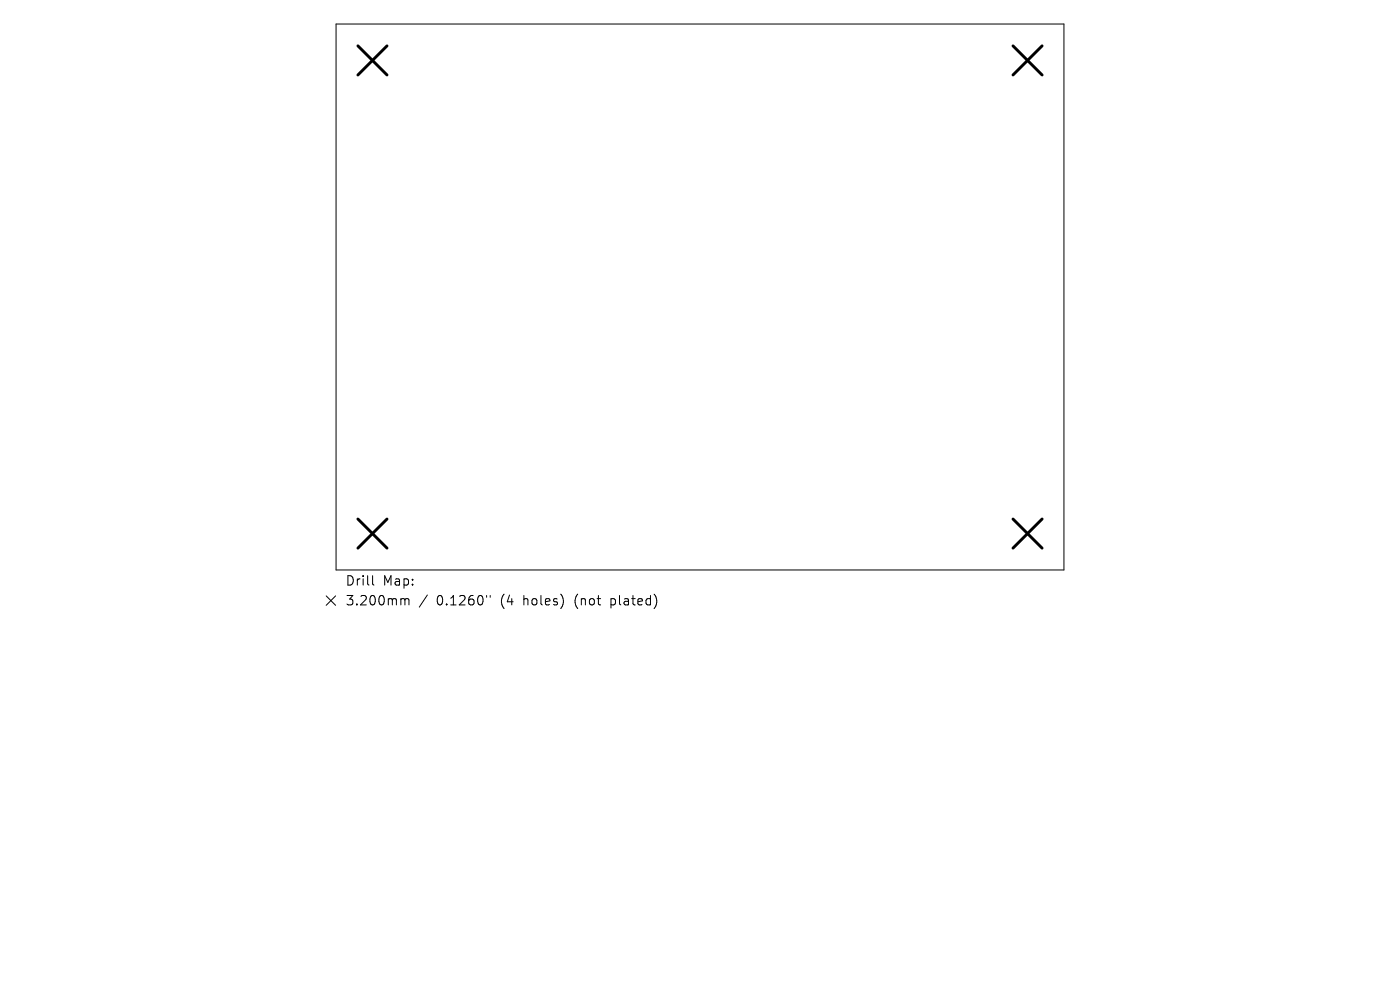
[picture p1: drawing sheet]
<svg xmlns="http://www.w3.org/2000/svg" width="297mm" height="210mm" viewBox="0 0 297 210" stroke-linecap="round" stroke-linejoin="round" font-family="sans-serif">
<defs><g id="words">
<g font-size="2.8">
<text x="73.2" y="124.5">Drill</text>
<text x="81.2" y="124.5">Map:</text>
<text x="73.2" y="128.7">3.200mm</text>
<text x="92.6" y="128.7">0.1260&quot;</text>
<text x="106.4" y="128.7">(4</text>
<text x="111.3" y="128.7">holes)</text>
<text x="122.4" y="128.7">(not</text>
<text x="130.2" y="128.7">plated)</text>
</g>
</g></defs>
<path d="M71.3 5.1h154.4v115.8h-154.4zM69.2 126.4l2 2M71.2 126.4l-2 2M79 122.1v1.7l.3 .3M85.3 127l.5 .1 .1 .2M85.9 127.3l.3-.3 .5 .1 .1 1.2M85.9 127.3v1M90.7 126.2l-1.8 2.6M103.2 126.3v.4M104 126.3v.4" fill="none" stroke="#000" stroke-width=".21"/>
<path d="M75.9 9.7l6.2 6.2M82.1 9.7l-6.2 6.2M214.9 9.7l6.2 6.2M221.1 9.7l-6.2 6.2M75.9 110.1l6.2 6.2M82.1 110.1l-6.2 6.2M214.9 110.1l6.2 6.2M221.1 110.1l-6.2 6.2" fill="none" stroke="#000" stroke-width=".62"/>
<use href="#words"/>
</svg>
